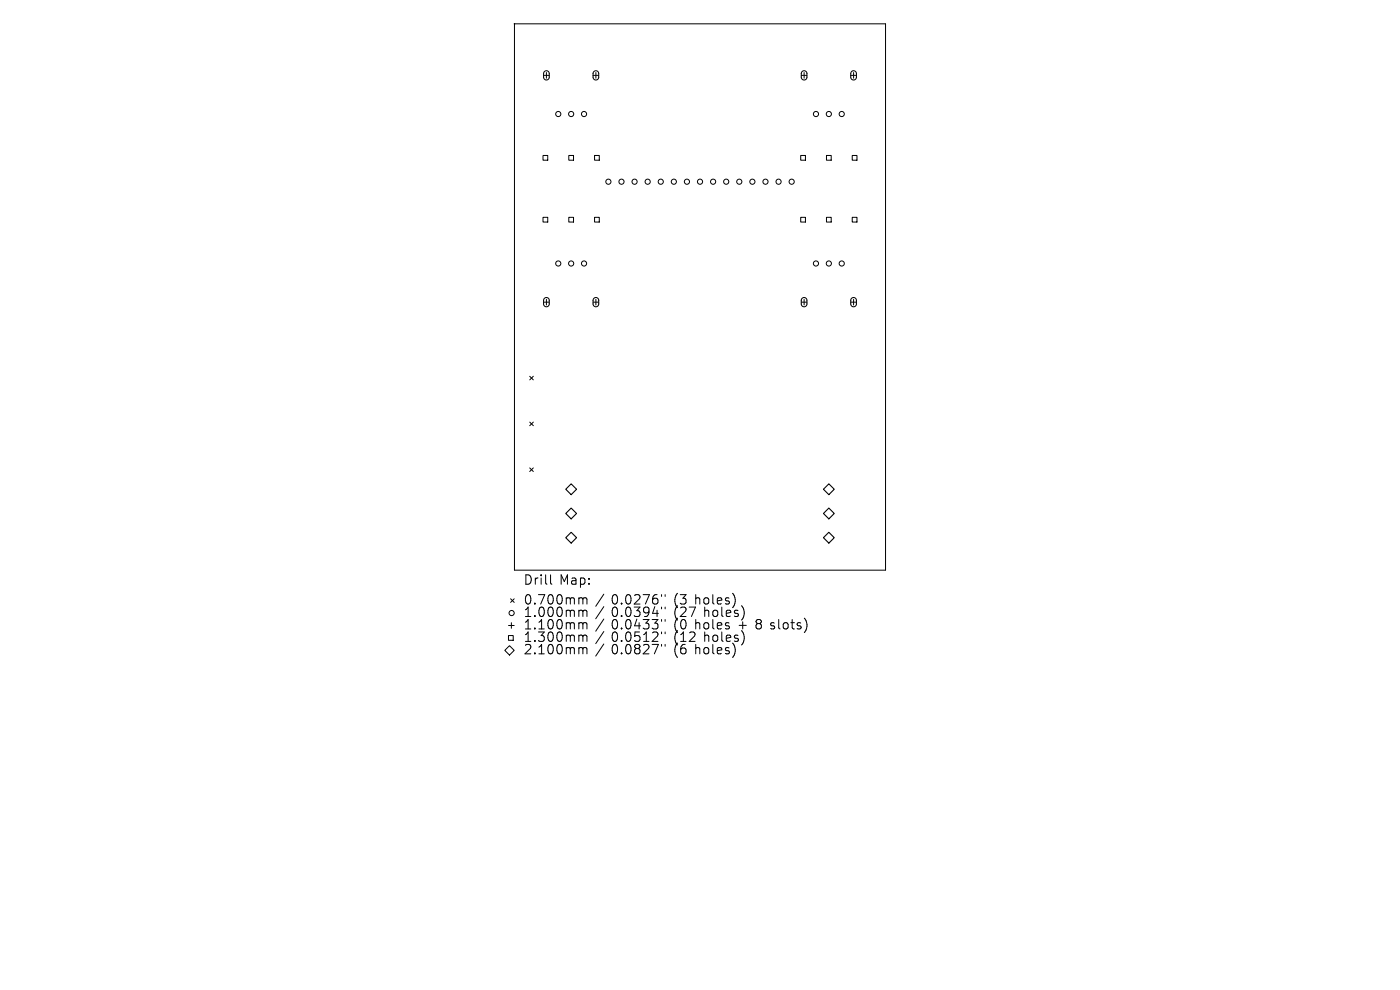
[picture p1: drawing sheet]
<svg xmlns="http://www.w3.org/2000/svg" width="297mm" height="210mm" viewBox="0 0 297 210" stroke-linecap="round" stroke-linejoin="round" font-family="sans-serif">
<defs><g id="words">
<g font-size="2.8">
<text x="111.1" y="124.5">Drill</text>
<text x="118.7" y="124.5">Map:</text>
<text x="111.1" y="128.7">0.700mm</text>
<text x="111.1" y="131.3">1.000mm</text>
<text x="129.7" y="128.7">0.0276&quot;</text>
<text x="129.7" y="131.3">0.0394&quot;</text>
<text x="143" y="128.7">(3</text>
<text x="143" y="131.3">(27</text>
<text x="147.5" y="128.7">holes)</text>
<text x="149.4" y="131.3">holes)</text>
<text x="111.1" y="133.9">1.100mm</text>
<text x="111.1" y="136.6">1.300mm</text>
<text x="129.7" y="133.9">0.0433&quot;</text>
<text x="129.7" y="136.6">0.0512&quot;</text>
<text x="143" y="133.9">(0</text>
<text x="143" y="136.6">(12</text>
<text x="147.5" y="133.9">holes</text>
<text x="149.4" y="136.6">holes)</text>
<text x="156.8" y="133.9">+</text>
<text x="160.6" y="133.9">8 slots)</text>
<text x="111.1" y="139.2">2.100mm</text>
<text x="129.7" y="139.2">0.0827&quot;</text>
<text x="143" y="139.2">(6</text>
<text x="147.5" y="139.2">holes)</text>
</g>
</g></defs>
<g fill="none" stroke="#000" stroke-width=".21">
<path d="M109.1 5.1h78.8v115.8h-78.8zM115.3 16h1.2M115.9 15.4v1.2M125.8 16h1.2M126.4 15.4v1.2M170 16h1.2M170.6 15.4v1.2M180.5 16h1.2M181.1 15.4v1.2M115.2 33h1v1h-1zM120.7 33h1v1h-1zM126.1 33h1v1h-1z"/>
<path d="M169.9 33h1v1h-1zM175.3 33h1v1h-1zM180.8 33h1v1h-1zM115.2 46.1h1v1h-1zM120.7 46.1h1v1h-1zM126.1 46.1h1v1h-1zM169.9 46.1h1v1h-1zM175.3 46.1h1v1h-1zM180.8 46.1h1v1h-1zM112.4 79.8l.7 .8M113.1 79.8l-.7 .8M115.3 64.1h1.2"/>
<path d="M115.9 63.5v1.2M125.8 64.1h1.2M126.4 63.5v1.2M170 64.1h1.2M170.6 63.5v1.2M180.5 64.1h1.2M181.1 63.5v1.2M112.4 89.5l.7 .8M112.4 99.3l.7 .7M113.1 89.5l-.7 .8M113.1 99.3l-.7 .7M107.1 138l1-1 1 1-1 1z"/>
<path d="M107.9 134.8h1v1h-1zM107.9 132.7h1.2M108.3 127l.8 .8M108.5 132.1v1.2M109.1 127l-.8 .8M116.8 121.9v1.8l.3 .2M123.4 126.8l.3 .3M123.4 129.4l.3 .3M123.4 132.1l.3 .3M123.4 134.7l.3 .3M123.4 137.4l.3 .3M123.7 127.1v1"/>
<path d="M123.7 129.7v1.1M123.7 132.4v1M123.7 135v1.1M123.7 137.7v1M123.7 127.1l.2-.3 .5 .1 .1 1.2M123.7 129.7l.2-.3 .5 .1 .1 1.3M123.7 132.4l.2-.3 .5 .1 .1 1.2M123.7 135l.2-.3 .5 .1 .1 1.3M123.7 137.7l.2-.3 .5 .1 .1 1.2M128.1 126l-1.7 2.6M128.1 128.7l-1.7 2.6M128.1 131.3l-1.7 2.6"/>
<path d="M128.1 134l-1.7 2.5M128.1 136.6l-1.7 2.6M140.3 126.1v.4M140.3 128.8v.4M140.3 131.4v.4M140.3 134.1v.3M140.3 136.7v.4M141.1 126.1v.4M141.1 128.8v.4M141.1 131.4v.4M141.1 134.1v.3M141.1 136.7v.4"/>
<path d="M155.9 126.7v1.3M156 137.7l-.1 .9M157.8 129.4v1.3M157.8 134.6v1.4"/>
<circle cx="118.4" cy="24.2" r=".55"/>
<circle cx="121.2" cy="24.2" r=".55"/>
<circle cx="123.9" cy="24.2" r=".55"/>
<circle cx="129.1" cy="38.5" r=".55"/>
<circle cx="131.8" cy="38.5" r=".55"/>
<circle cx="134.6" cy="38.5" r=".55"/>
<circle cx="137.4" cy="38.5" r=".55"/>
<circle cx="140.2" cy="38.5" r=".55"/>
<circle cx="143" cy="38.5" r=".55"/>
<circle cx="145.7" cy="38.5" r=".55"/>
<circle cx="148.5" cy="38.5" r=".55"/>
<circle cx="151.3" cy="38.5" r=".55"/>
<circle cx="154.1" cy="38.5" r=".55"/>
<circle cx="156.8" cy="38.5" r=".55"/>
<circle cx="159.6" cy="38.5" r=".55"/>
<circle cx="162.4" cy="38.5" r=".55"/>
<circle cx="165.2" cy="38.5" r=".55"/>
<circle cx="167.9" cy="38.5" r=".55"/>
<circle cx="173.1" cy="24.2" r=".55"/>
<circle cx="175.8" cy="24.2" r=".55"/>
<circle cx="178.6" cy="24.2" r=".55"/>
<circle cx="118.4" cy="55.9" r=".55"/>
<circle cx="121.2" cy="55.9" r=".55"/>
<circle cx="123.9" cy="55.9" r=".55"/>
<circle cx="173.1" cy="55.9" r=".55"/>
<circle cx="175.8" cy="55.9" r=".55"/>
<circle cx="178.6" cy="55.9" r=".55"/>
<circle cx="108.5" cy="130" r=".55"/>
</g>
<circle cx="109.1" cy="5.1" r=".05" fill="#000" stroke="#000" stroke-width=".21"/>
<path d="M115.5 15.2l.5-.2 .5 .4v1.1l-.4 .4h-.4l-.3-.3-.1-1zM126 15.2l.5-.2 .5 .4v1.1l-.4 .4h-.4l-.3-.3-.1-1zM170.2 15.2l.5-.2 .5 .4v1.1l-.4 .4h-.5l-.3-.3v-1zM180.7 15.2l.5-.2 .4 .4 .1 1.1-.4 .4h-.5l-.3-.3v-1zM115.5 63.3l.5-.2 .5 .4v1.1l-.4 .4h-.4l-.3-.3-.1-1zM126 63.3l.5-.2 .5 .4v1.1l-.4 .4h-.4l-.3-.3-.1-1zM170.2 63.3l.5-.2 .5 .4v1.1l-.4 .4h-.5l-.3-.3v-1zM180.7 63.3l.5-.2 .4 .4 .1 1.1-.4 .4h-.5l-.3-.3v-1z" fill="none" stroke="#000" stroke-width=".22"/>
<path d="M120 103.8l1.2-1.2 1.1 1.2-1.1 1.1zM120 108.9l1.2-1.1 1.1 1.1-1.1 1.2zM120 114.1l1.2-1.2 1.1 1.2-1.1 1.1zM174.7 103.8l1.1-1.2 1.2 1.2-1.2 1.1zM174.7 108.9l1.1-1.1 1.2 1.1-1.2 1.2zM174.7 114.1l1.1-1.2 1.2 1.2-1.2 1.1z" fill="none" stroke="#000" stroke-width=".23"/>
<use href="#words"/>
</svg>
